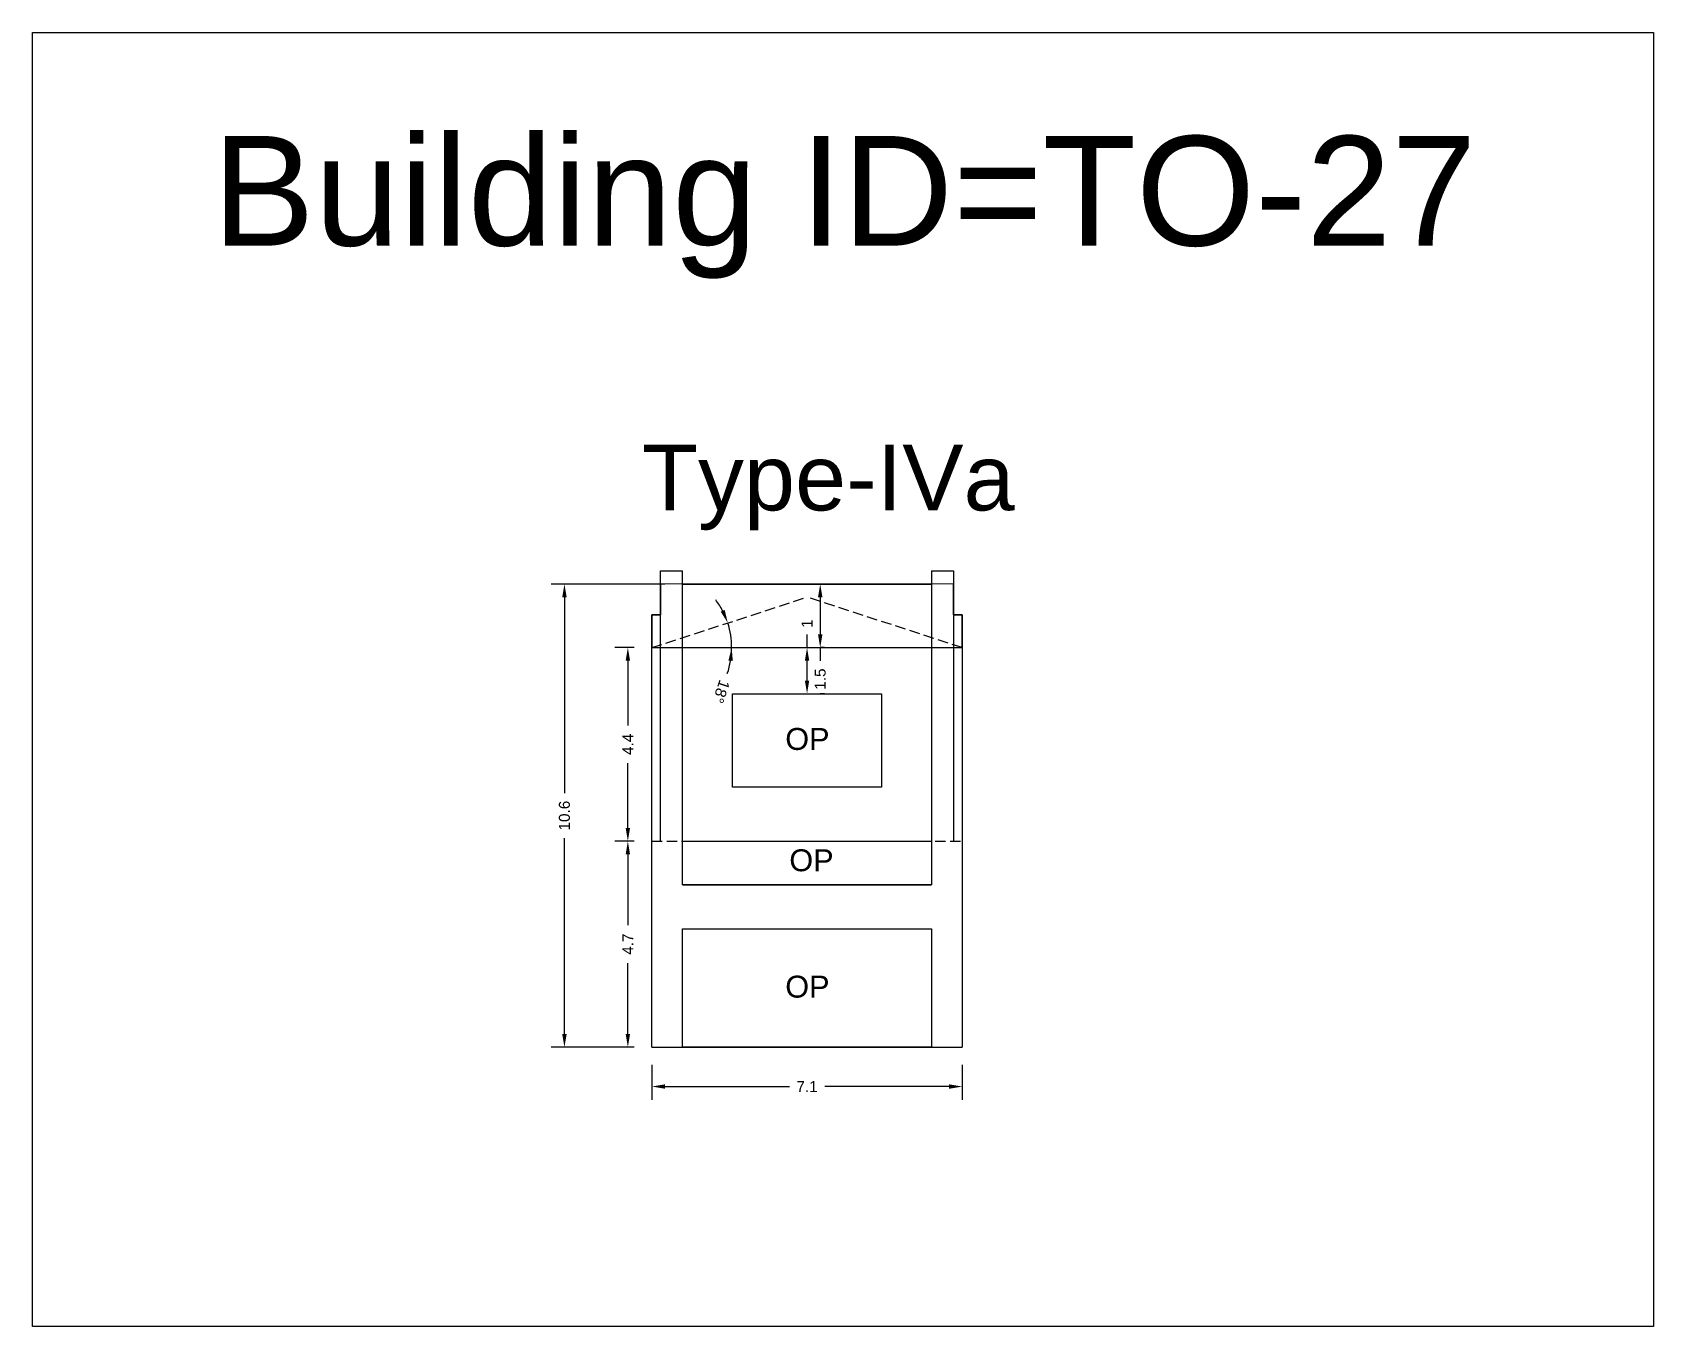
# Model space of a CAD drawing. Header units: metres. Extents: x 3416649 to 3417130, y -6713042 to -6712690.
# Drawn here: x 3416941.64 to 3416978.6, y -6712809.87 to -6712780.37 of the extents above; entities that cross this region are included whole.
import ezdxf

# ---------------------------------------------------------------- set-up
doc = ezdxf.new("R2010")
doc.units = ezdxf.units.M
doc.linetypes.add('ACAD_ISO02W100', pattern=[15, 12, -3])
doc.layers.add('Dotted', color=7, linetype='ACAD_ISO02W100', plot=False)
doc.styles.get("Standard").update_dxf_attribs({"font": 'arial.ttf'})
doc.dimstyles.new('ISO-25', dxfattribs={"dimtxt": 0.25, "dimasz": 0.3, "dimexe": 0.3, "dimexo": 0.4, "dimgap": 0.2, "dimtad": 0, "dimdec": 1, "dimdsep": 46, "dimtxsty": 'Standard', "dimcen": 2.5, "dimadec": 0, "dimazin": 0, "dimtfac": 1, "dimtdec": 1, "dimtmove": 0, "dimatfit": 3, "dimfxl": 1, "dimarcsym": 0})

# ---------------------------------------------------------------- blocks, each defined once
blk = doc.blocks.new('*D210')
at = {"color": 0, "lineweight": -2, "transparency": 16777216}
for start, end in [(27.4444, 36.892), (360, 17.9968), (341.0398, 360), (341.1048, 350.5524)]:
    blk.add_arc((3416955.762, -6712794.393), 1.821, start, end, dxfattribs=at)
at = {"color": 0, "transparency": 16777216}
for points in [[(3416957.425, -6712793.534), (3416957.333, -6712793.573), (3416957.495, -6712793.83)], [(3416957.509, -6712794.688), (3416957.609, -6712794.696), (3416957.584, -6712794.393)]]:
    blk.add_solid(points, dxfattribs=at)
at = {"layer": 'Defpoints', "color": 0, "transparency": 16777216}
for p in [(3416959.302, -6712793.243), (3416957.544, -6712794.015), (3416955.762, -6712794.393), (3416955.762, -6712794.393), (3416962.842, -6712794.393)]:
    blk.add_point(p, dxfattribs=at)
at = {"color": 0, "transparency": 16777216, "insert": (3416957.344, -6712795.395), "char_height": 0.25, "attachment_point": 5, "rotation": 251.0398}
blk.add_mtext('18°', dxfattribs=at)
blk = doc.blocks.new('*D211')
at = {"color": 0, "lineweight": -2, "transparency": 16777216}
for p, q in [((3416959.302, -6712794.393), (3416959.302, -6712794.093)), ((3416959.702, -6712794.393), (3416959.602, -6712794.393)), ((3416959.302, -6712795.143), (3416959.302, -6712794.693)), ((3416959.702, -6712795.443), (3416959.602, -6712795.443))]:
    blk.add_line(p, q, dxfattribs=at)
at = {"color": 0, "transparency": 16777216}
for points in [[(3416959.252, -6712794.693), (3416959.352, -6712794.693), (3416959.302, -6712794.393)], [(3416959.252, -6712795.143), (3416959.352, -6712795.143), (3416959.302, -6712795.443)]]:
    blk.add_solid(points, dxfattribs=at)
at = {"layer": 'Defpoints', "color": 0, "transparency": 16777216}
for p in [(3416959.302, -6712794.393), (3416959.302, -6712794.393), (3416959.302, -6712795.443)]:
    blk.add_point(p, dxfattribs=at)
at = {"color": 0, "transparency": 16777216, "insert": (3416959.302, -6712793.847), "char_height": 0.25, "attachment_point": 5, "rotation": 90}
blk.add_mtext('1', dxfattribs=at)
blk = doc.blocks.new('*D212')
at = {"color": 0, "lineweight": -2, "transparency": 16777216}
for p, q in [((3416955.362, -6712798.803), (3416954.916, -6712798.803)), ((3416955.216, -6712799.103), (3416955.216, -6712800.721)), ((3416955.216, -6712803.203), (3416955.216, -6712801.586)), ((3416955.362, -6712803.503), (3416954.916, -6712803.503))]:
    blk.add_line(p, q, dxfattribs=at)
at = {"color": 0, "transparency": 16777216}
for points in [[(3416955.166, -6712799.103), (3416955.266, -6712799.103), (3416955.216, -6712798.803)], [(3416955.166, -6712803.203), (3416955.266, -6712803.203), (3416955.216, -6712803.503)]]:
    blk.add_solid(points, dxfattribs=at)
at = {"layer": 'Defpoints', "color": 0, "transparency": 16777216}
for p in [(3416955.216, -6712798.803), (3416955.762, -6712798.803), (3416955.762, -6712803.503)]:
    blk.add_point(p, dxfattribs=at)
at = {"color": 0, "transparency": 16777216, "insert": (3416955.216, -6712801.153), "char_height": 0.25, "attachment_point": 5, "rotation": 90}
blk.add_mtext('4.7', dxfattribs=at)
blk = doc.blocks.new('*D213')
at = {"color": 0, "lineweight": -2, "transparency": 16777216}
for p, q in [((3416955.362, -6712794.393), (3416954.916, -6712794.393)), ((3416955.216, -6712794.693), (3416955.216, -6712796.166)), ((3416955.216, -6712798.503), (3416955.216, -6712797.03)), ((3416955.362, -6712798.803), (3416954.916, -6712798.803))]:
    blk.add_line(p, q, dxfattribs=at)
at = {"color": 0, "transparency": 16777216}
for points in [[(3416955.166, -6712794.693), (3416955.266, -6712794.693), (3416955.216, -6712794.393)], [(3416955.166, -6712798.503), (3416955.266, -6712798.503), (3416955.216, -6712798.803)]]:
    blk.add_solid(points, dxfattribs=at)
at = {"layer": 'Defpoints', "color": 0, "transparency": 16777216}
for p in [(3416955.216, -6712794.393), (3416955.762, -6712794.393), (3416955.762, -6712798.803)]:
    blk.add_point(p, dxfattribs=at)
at = {"color": 0, "transparency": 16777216, "insert": (3416955.216, -6712796.598), "char_height": 0.25, "attachment_point": 5, "rotation": 90}
blk.add_mtext('4.4', dxfattribs=at)
blk = doc.blocks.new('*D214')
at = {"color": 0, "lineweight": -2, "transparency": 16777216}
for p, q in [((3416955.762, -6712803.903), (3416955.762, -6712804.7)), ((3416962.842, -6712803.903), (3416962.842, -6712804.7)), ((3416956.062, -6712804.4), (3416958.9, -6712804.4)), ((3416962.542, -6712804.4), (3416959.705, -6712804.4))]:
    blk.add_line(p, q, dxfattribs=at)
at = {"color": 0, "transparency": 16777216}
for points in [[(3416956.062, -6712804.35), (3416956.062, -6712804.45), (3416955.762, -6712804.4)], [(3416962.542, -6712804.35), (3416962.542, -6712804.45), (3416962.842, -6712804.4)]]:
    blk.add_solid(points, dxfattribs=at)
at = {"layer": 'Defpoints', "color": 0, "transparency": 16777216}
for p in [(3416955.762, -6712803.503), (3416962.842, -6712803.503), (3416962.842, -6712804.4)]:
    blk.add_point(p, dxfattribs=at)
at = {"color": 0, "transparency": 16777216, "insert": (3416959.302, -6712804.4), "char_height": 0.25, "attachment_point": 5}
blk.add_mtext('7.1', dxfattribs=at)
blk = doc.blocks.new('*D215')
at = {"color": 0, "lineweight": -2, "transparency": 16777216}
for p, q in [((3416956.062, -6712792.943), (3416953.47, -6712792.943)), ((3416953.77, -6712793.243), (3416953.77, -6712797.71)), ((3416953.77, -6712803.203), (3416953.77, -6712798.736)), ((3416955.362, -6712803.503), (3416953.47, -6712803.503))]:
    blk.add_line(p, q, dxfattribs=at)
at = {"color": 0, "transparency": 16777216}
for points in [[(3416953.72, -6712793.243), (3416953.82, -6712793.243), (3416953.77, -6712792.943)], [(3416953.72, -6712803.203), (3416953.82, -6712803.203), (3416953.77, -6712803.503)]]:
    blk.add_solid(points, dxfattribs=at)
at = {"layer": 'Defpoints', "color": 0, "transparency": 16777216}
for p in [(3416953.77, -6712792.943), (3416956.462, -6712792.943), (3416955.762, -6712803.503)]:
    blk.add_point(p, dxfattribs=at)
at = {"color": 0, "transparency": 16777216, "insert": (3416953.77, -6712798.223), "char_height": 0.25, "attachment_point": 5, "rotation": 90}
blk.add_mtext('10.6', dxfattribs=at)
blk = doc.blocks.new('*D216')
at = {"color": 0, "lineweight": -2, "transparency": 16777216}
for p, q in [((3416959.702, -6712792.943), (3416959.902, -6712792.943)), ((3416959.602, -6712793.243), (3416959.602, -6712794.093)), ((3416959.602, -6712794.393), (3416959.602, -6712794.693)), ((3416959.702, -6712794.393), (3416959.902, -6712794.393))]:
    blk.add_line(p, q, dxfattribs=at)
at = {"color": 0, "transparency": 16777216}
for points in [[(3416959.552, -6712793.243), (3416959.652, -6712793.243), (3416959.602, -6712792.943)], [(3416959.552, -6712794.093), (3416959.652, -6712794.093), (3416959.602, -6712794.393)]]:
    blk.add_solid(points, dxfattribs=at)
at = {"layer": 'Defpoints', "color": 0, "transparency": 16777216}
for p in [(3416959.302, -6712792.943), (3416959.302, -6712794.393), (3416959.602, -6712794.393)]:
    blk.add_point(p, dxfattribs=at)
at = {"color": 0, "transparency": 16777216, "insert": (3416959.602, -6712795.11), "char_height": 0.25, "attachment_point": 5, "rotation": 90}
blk.add_mtext('1.5', dxfattribs=at)

msp = doc.modelspace()

# ---------------------------------------------------------------- linework, layer by layer
for points in [[(3416941.639, -6712780.366), (3416978.605, -6712780.366), (3416978.605, -6712809.873), (3416941.639, -6712809.873)], [(3416962.842, -6712794.393), (3416962.842, -6712793.643), (3416962.642, -6712793.643), (3416962.642, -6712792.936), (3416955.962, -6712792.943), (3416955.962, -6712793.643), (3416955.762, -6712793.643), (3416955.762, -6712794.393)], [(3416961.002, -6712795.443), (3416961.002, -6712797.573), (3416957.602, -6712797.573), (3416957.602, -6712795.443)], [(3416956.462, -6712798.803), (3416962.142, -6712798.803), (3416962.142, -6712799.803), (3416956.462, -6712799.803)], [(3416956.462, -6712800.803), (3416962.142, -6712800.803), (3416962.142, -6712803.503), (3416956.462, -6712803.503)]]:
    msp.add_lwpolyline(points, close=True)
for points in [[(3416955.962, -6712798.803), (3416955.962, -6712792.643)], [(3416955.962, -6712792.643), (3416956.462, -6712792.643)], [(3416956.462, -6712799.803), (3416956.462, -6712792.643)], [(3416962.142, -6712792.643), (3416962.142, -6712799.803)], [(3416962.142, -6712792.643), (3416962.642, -6712792.643)], [(3416962.642, -6712792.643), (3416962.642, -6712798.803)], [(3416956.462, -6712792.943), (3416962.142, -6712792.943)], [(3416955.762, -6712793.643), (3416955.962, -6712793.643)], [(3416955.762, -6712803.503), (3416955.762, -6712793.643)], [(3416962.642, -6712793.643), (3416962.842, -6712793.643)], [(3416962.842, -6712793.643), (3416962.842, -6712803.503)], [(3416956.462, -6712799.803), (3416962.142, -6712799.803)], [(3416956.462, -6712803.503), (3416956.462, -6712800.803)], [(3416956.462, -6712800.803), (3416962.142, -6712800.803)], [(3416962.142, -6712800.803), (3416962.142, -6712803.503)], [(3416955.762, -6712803.503), (3416962.842, -6712803.503)]]:
    msp.add_lwpolyline(points)
at = {"layer": 'Dotted', "ltscale": 0.02}
for points in [[(3416955.762, -6712794.393), (3416959.302, -6712793.243)], [(3416962.842, -6712794.393), (3416959.302, -6712793.243)], [(3416955.762, -6712794.393), (3416962.842, -6712794.393)], [(3416955.762, -6712798.803), (3416962.842, -6712798.803)]]:
    msp.add_lwpolyline(points, dxfattribs=at)

# ---------------------------------------------------------------- texts
at = {"attachment_point": 1}
for s, width, heights, insert, char_height in [('Building ID=TO-27', 67.86454, [0.517], (3416945.744, -6712782.727), 2.5), ('Type-IVa ', 9.99112, [0.517], (3416955.535, -6712789.764), 1.5), ('OP', 67.86454, [0], (3416958.806, -6712796.225), 0.5), ('OP', 67.86454, [0], (3416958.898, -6712798.991), 0.5), ('OP', 67.86454, [0], (3416958.806, -6712801.872), 0.5)]:
    msp.add_mtext_dynamic_manual_height_columns(s, width=width, gutter_width=12.5, heights=heights, dxfattribs=dict(at, insert=insert, char_height=char_height))

# ---------------------------------------------------------------- dimensions: what is measured, and where the dimension line sits
for base, p1, p2, picture, middle in [((3416953.77, -6712792.943), (3416955.762, -6712803.503), (3416956.462, -6712792.943), '*D215', (3416953.77, -6712798.223)), ((3416959.602469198, -6712794.393224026), (3416959.302469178, -6712792.943224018), (3416959.302469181, -6712794.393224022), '*D216', (3416959.602469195, -6712795.109970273)), ((3416959.302469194, -6712794.393224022), (3416959.302469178, -6712795.443224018), (3416959.302469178, -6712794.393224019), '*D211', (3416959.302469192, -6712793.847180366)), ((3416955.216, -6712794.393), (3416955.762, -6712798.803), (3416955.762, -6712794.393), '*D213', (3416955.216, -6712796.598)), ((3416955.216, -6712798.803), (3416955.762, -6712803.503), (3416955.762, -6712798.803), '*D212', (3416955.216, -6712801.153))]:
    dim = msp.add_linear_dim(base=base, p1=p1, p2=p2, angle=90, dimstyle='ISO-25')
    dim.commit()
    dim.dimension.update_dxf_attribs({"geometry": picture, "text_midpoint": middle})
dim = msp.add_angular_dim_2l(base=(3416957.544, -6712794.015), line1=((3416955.762, -6712794.393), (3416962.842, -6712794.393)), line2=((3416955.762, -6712794.393), (3416959.302, -6712793.243)), dimstyle='ISO-25')
dim.commit()
dim.dimension.update_dxf_attribs({"geometry": '*D210', "text_midpoint": (3416957.344, -6712795.395)})
dim = msp.add_linear_dim(base=(3416962.842, -6712804.4), p1=(3416955.762, -6712803.503), p2=(3416962.842, -6712803.503), dimstyle='ISO-25')
dim.commit()
dim.dimension.update_dxf_attribs({"geometry": '*D214', "text_midpoint": (3416959.302, -6712804.4)})

doc.saveas('drawing.dxf')
